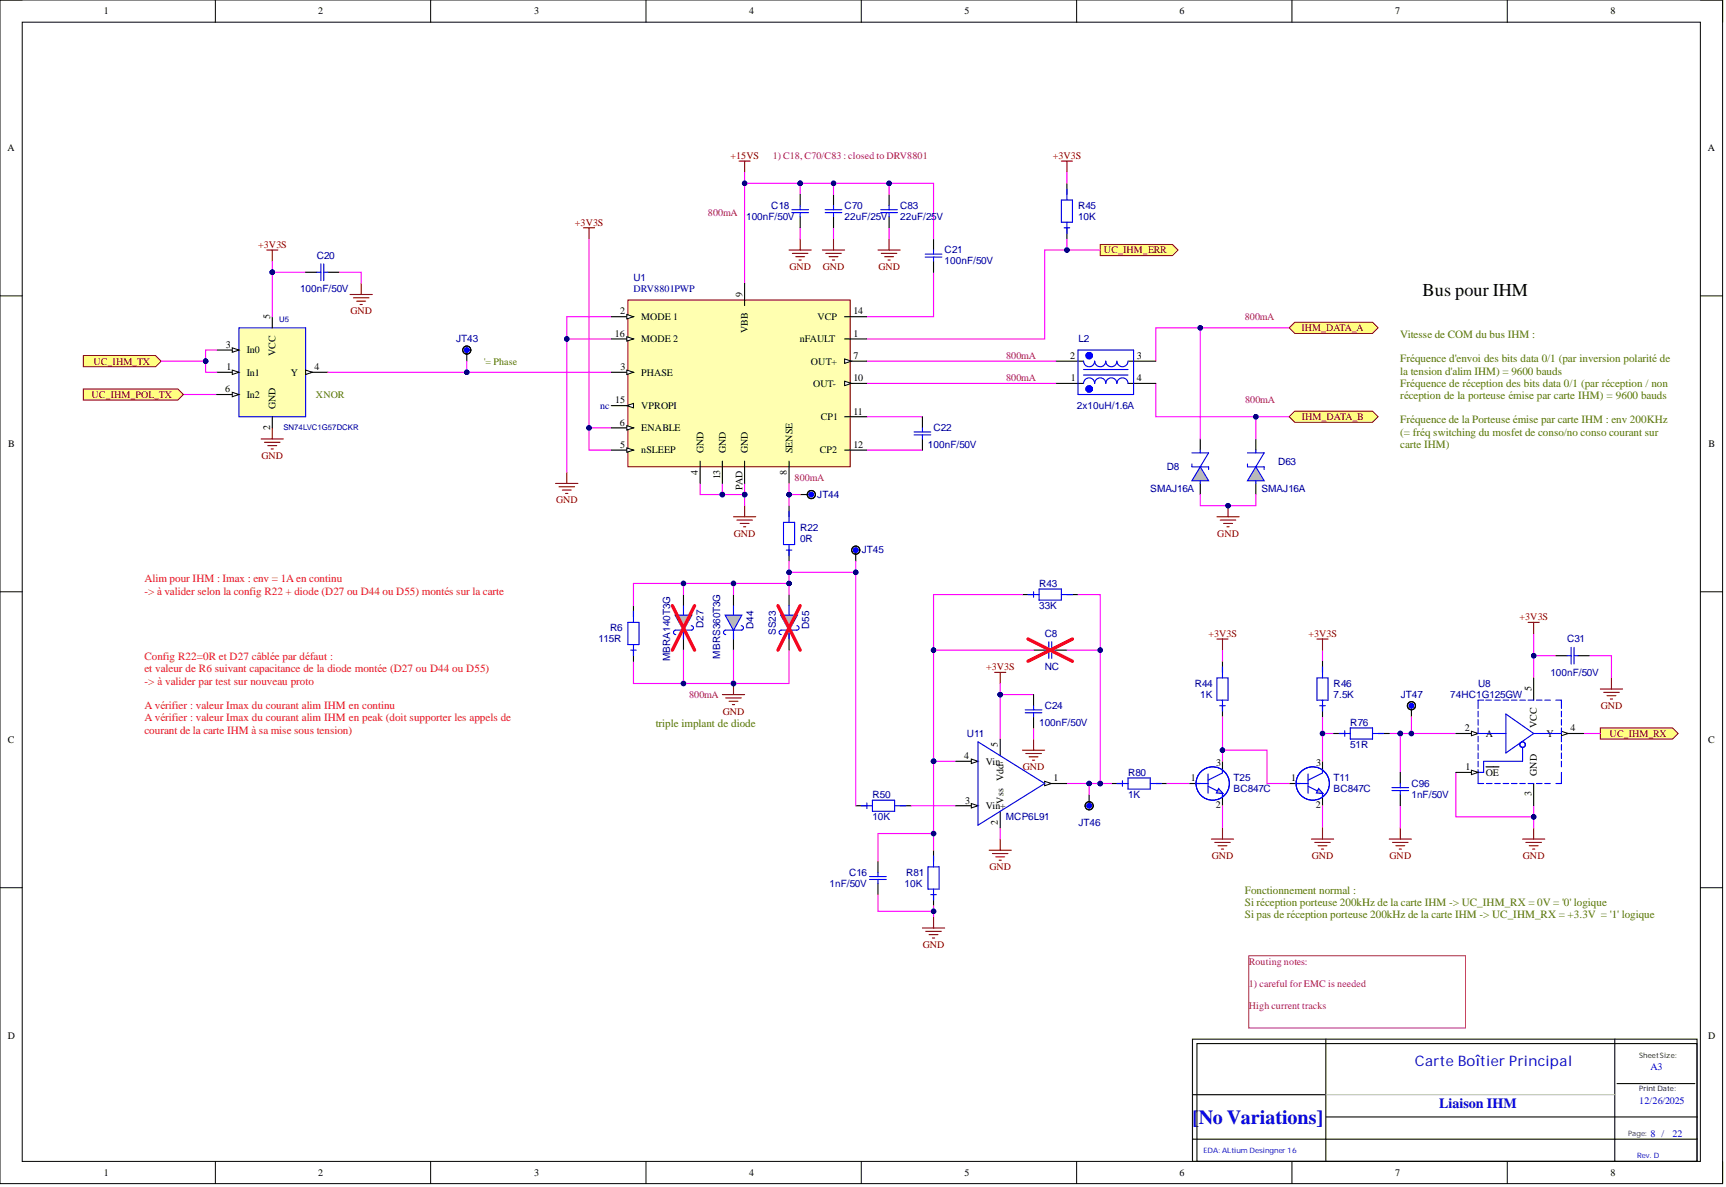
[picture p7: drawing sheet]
<svg xmlns="http://www.w3.org/2000/svg" width="393mm" height="271mm" viewBox="0 0 393 271" stroke-linecap="round" stroke-linejoin="round" font-family="sans-serif">
<defs><g id="words">
<text font-size="4.6" fill="#0000bf" x="271.8" y="256.1">[No Variations]</text>
<text font-size="4.1" x="324.2" y="67.5">Bus pour IHM</text>
<text font-size="3.3" fill="#0000bf" x="322.4" y="243">Carte Boîtier Principal</text>
<text font-size="3.2" fill="#0000bf" x="328" y="252.7">Liaison IHM</text>
<g font-size="2.5" fill="#567700">
<text x="319.1" y="77">Vitesse de COM du bus IHM :</text>
<text x="319.1" y="82.6">Fréquence d'envoi des bits data 0/1 (par inversion polarité de</text>
<text x="319.1" y="85.4">l</text>
<text x="319.1" y="88.2">Fréquence de réception des bits data 0/1 (par réception / non</text>
<text x="319.8" y="85.4">a tension d'alim IHM) = 9600 bauds</text>
<text x="319.1" y="90.9">réception de la porteuse émise par carte IHM) = 9600 bauds</text>
<text x="319.1" y="96.5">Fréquence de la Porteuse émise par carte IHM : env 200KHz</text>
<text x="319.1" y="99.3">(= fréq switching du mosfet de conso/no conso courant sur</text>
<text x="319.1" y="102.1">carte IHM)</text>
<text x="149.4" y="165.7">t</text>
<text x="150.1" y="165.7">riple implant de diode</text>
<text x="283.7" y="203.7">Fonctionnement normal :</text>
<text x="283.7" y="206.5">Si réception porteuse 200kHz de la carte IHM -&gt; UC_IHM_RX = 0V = '0' logique</text>
<text x="283.7" y="209.3">Si pas de réception porteuse 200kHz de la carte IHM -&gt; UC_IHM_RX = +3.3V = '1' logique</text>
</g>
<g font-size="2.5" fill="#ee0e22">
<text x="32.9" y="132.7">Alim pour IHM : Imax : env = 1A en continu</text>
<text x="32.9" y="135.5">-&gt; à valider selon la config R22 + diode (D27 ou D44 ou D55) montés sur la carte</text>
<text x="32.9" y="150.5">Config R22=0R et D27 câblée par défaut :</text>
<text x="32.9" y="153.3">et valeur de R6 suivant capacitance de la diode montée (D27 ou D44 ou D55)</text>
<text x="32.9" y="156.1">-&gt; à valider par test sur nouveau proto</text>
<text x="32.9" y="161.6">A vérifier : valeur Imax du courant alim IHM en continu</text>
<text x="32.9" y="164.4">A vérifier : valeur Imax du courant alim IHM en peak (doit supporter les appels de</text>
<text x="32.9" y="167.2">courant de la carte IHM à sa mise sous tension)</text>
</g>
<g font-size="2.3">
<text x="23.6" y="3.3">1</text>
<text x="72.5" y="3.3">2</text>
<text x="121.7" y="3.3">3</text>
<text x="170.7" y="3.3">4</text>
<text x="219.8" y="3.3">5</text>
<text x="268.8" y="3.3">6</text>
<text x="317.9" y="3.3">7</text>
<text x="367" y="3.3">8</text>
<text x="1.7" y="34.5">A</text>
<text x="389.2" y="34.5">A</text>
<text x="141.3" y="71.7">2</text>
<text x="169.2" y="67.6" transform="rotate(-90 169.2 67.6)">9</text>
<text x="194.5" y="71.7">14</text>
<text x="61.5" y="72.7" transform="rotate(-90 61.5 72.7)">5</text>
<text x="140.1" y="76.8">16</text>
<text x="146.1" y="73">MODE 1</text>
<text x="170.5" y="76" transform="rotate(-90 170.5 76)">VBB</text>
<text x="186.3" y="73">VCP</text>
<text x="194.5" y="76.8">1</text>
<text x="51.5" y="79.3">3</text>
<text x="56.2" y="80.6">In0</text>
<text x="62.8" y="81.1" transform="rotate(-90 62.8 81.1)">VCC</text>
<text x="146.1" y="78">MODE 2</text>
<text x="182.3" y="78">nFAULT</text>
<text x="184.8" y="83.1">OUT+</text>
<text x="194.5" y="81.8">7</text>
<text x="243.9" y="81.8">2</text>
<text x="259.1" y="81.8">3</text>
<text x="51.3" y="89.4">6</text>
<text x="51.6" y="84.4">1</text>
<text x="56.2" y="85.6">In1</text>
<text x="66.3" y="85.6">Y</text>
<text x="71.7" y="84.4">4</text>
<text x="141.4" y="84.4">3</text>
<text x="146.1" y="85.6">PHASE</text>
<text x="185.3" y="88.2">OUT-</text>
<text x="194.5" y="86.9">10</text>
<text x="244.1" y="86.9">1</text>
<text x="259.1" y="86.9">4</text>
<text x="56.2" y="90.7">In2</text>
<text x="62.8" y="93.2" transform="rotate(-90 62.8 93.2)">GND</text>
<text x="140.2" y="92">15</text>
<text x="146.1" y="93.2">VPROPI</text>
<text x="187.1" y="95.8">CP1</text>
<text x="194.5" y="94.5">11</text>
<text x="1.9" y="101.9">B</text>
<text x="61.5" y="98" transform="rotate(-90 61.5 98)">2</text>
<text x="141.2" y="97">6</text>
<text x="146.1" y="98.3">ENABLE</text>
<text x="389.4" y="101.9">B</text>
<text x="141.3" y="102.1">5</text>
<text x="146.1" y="103.4">nSLEEP</text>
<text x="160.3" y="103.4" transform="rotate(-90 160.3 103.4)">GND</text>
<text x="165.4" y="103.4" transform="rotate(-90 165.4 103.4)">GND</text>
<text x="170.5" y="103.4" transform="rotate(-90 170.5 103.4)">GND</text>
<text x="180.6" y="103.4" transform="rotate(-90 180.6 103.4)">SENSE</text>
<text x="186.8" y="103.4">CP2</text>
<text x="194.5" y="102.1">12</text>
<text x="159.1" y="108.3" transform="rotate(-90 159.1 108.3)">4</text>
<text x="164.1" y="109.3" transform="rotate(-90 164.1 109.3)">13</text>
<text x="169.2" y="111.6" transform="rotate(-90 169.2 111.6)">PAD</text>
<text x="179.3" y="108.2" transform="rotate(-90 179.3 108.2)">8</text>
<text x="349" y="157.6" transform="rotate(-90 349 157.6)">5</text>
<text x="333.8" y="166.7">2</text>
<text x="338.6" y="168">A</text>
<text x="350.3" y="166" transform="rotate(-90 350.3 166)">VCC</text>
<text x="352.5" y="168">Y</text>
<text x="357.9" y="166.7">4</text>
<text x="1.8" y="169.4">C</text>
<text x="219.8" y="173">4</text>
<text x="227.4" y="170.2" transform="rotate(-90 227.4 170.2)">5</text>
<text x="389.3" y="169.4">C</text>
<text x="224.7" y="174.3">Vin-</text>
<text x="228.7" y="178" transform="rotate(-90 228.7 178)">Vdd</text>
<text x="240.1" y="178.1">1</text>
<text x="271.4" y="178.1">1</text>
<text x="277.2" y="174.7">3</text>
<text x="294.2" y="178.1">1</text>
<text x="300" y="174.7">3</text>
<text x="334" y="175.6">1</text>
<text x="338.6" y="176.8">OE</text>
<text x="350.3" y="176.8" transform="rotate(-90 350.3 176.8)">GND</text>
<text x="219.9" y="183.2">3</text>
<text x="224.7" y="184.4">Vin+</text>
<text x="228.7" y="183.2" transform="rotate(-90 228.7 183.2)">Vss</text>
<text x="277.1" y="184.1">2</text>
<text x="299.9" y="184.1">2</text>
<text x="349" y="181.6" transform="rotate(-90 349 181.6)">3</text>
<text x="227.4" y="188" transform="rotate(-90 227.4 188)">2</text>
<text x="1.8" y="236.9">D</text>
<text x="389.3" y="236.9">D</text>
<text x="23.6" y="268">1</text>
<text x="72.5" y="268">2</text>
<text x="121.7" y="268">3</text>
<text x="170.7" y="268">4</text>
<text x="219.8" y="268">5</text>
<text x="268.8" y="268">6</text>
<text x="317.9" y="268">7</text>
<text x="367" y="268">8</text>
</g>
<g font-size="2.3" fill="#800000">
<text x="166.5" y="36.2">+15VS</text>
<text x="239.9" y="36.2">+3V3S</text>
<text x="131" y="51.4">+3V3S</text>
<text x="58.8" y="56.5">+3V3S</text>
<text x="251.6" y="57.8">UC_IHM_ERR</text>
<text x="179.9" y="61.6">GND</text>
<text x="187.5" y="61.6">GND</text>
<text x="200.2" y="61.6">GND</text>
<text x="79.9" y="71.7">GND</text>
<text x="296.6" y="75.5">IHM_DATA_A</text>
<text x="21.3" y="83.1">UC_IHM_TX</text>
<text x="20.9" y="90.7">UC_IHM_POL_TX</text>
<text x="296.7" y="95.8">IHM_DATA_B</text>
<text x="59.6" y="104.6">GND</text>
<text x="126.7" y="114.8">GND</text>
<text x="167.2" y="122.4">GND</text>
<text x="277.4" y="122.4">GND</text>
<text x="346.3" y="141.4">+3V3S</text>
<text x="275.4" y="145.2">+3V3S</text>
<text x="298.2" y="145.2">+3V3S</text>
<text x="224.7" y="152.8">+3V3S</text>
<text x="364.8" y="161.6">GND</text>
<text x="164.7" y="162.9">GND</text>
<text x="366.8" y="168">UC_IHM_RX</text>
<text x="233.1" y="175.6">GND</text>
<text x="276.2" y="195.8">GND</text>
<text x="298.9" y="195.8">GND</text>
<text x="316.7" y="195.8">GND</text>
<text x="347.1" y="195.8">GND</text>
<text x="225.5" y="198.4">GND</text>
<text x="210.3" y="216.1">GND</text>
</g>
<g font-size="2.3" fill="#a1006a">
<text x="176.1" y="36.2">1) C18, C70/C83 : closed to DRV8801</text>
<text x="161.3" y="49.1">800mA</text>
<text x="283.7" y="73">800mA</text>
<text x="229.3" y="81.8">800mA</text>
<text x="229.3" y="86.9">800mA</text>
<text x="283.7" y="92">800mA</text>
<text x="181.1" y="109.7">800mA</text>
<text x="157" y="159.1">800mA</text>
<text x="284.6" y="219.9">Routing notes:</text>
<text x="284.6" y="225">1) careful for EMC is needed</text>
<text x="284.6" y="230">High current tracks</text>
</g>
<g font-size="2.3" fill="#000080">
<text x="175.8" y="47.6">C18</text>
<text x="192.5" y="47.6">C70</text>
<text x="205.2" y="47.6">C83</text>
<text x="245.7" y="47.6">R45</text>
<text x="170" y="50.2">100nF/50V</text>
<text x="192.5" y="50.2">22uF/25V</text>
<text x="205.2" y="50.2">22uF/25V</text>
<text x="245.7" y="50.2">10K</text>
<text x="72.2" y="59">C20</text>
<text x="215.3" y="57.8">C21</text>
<text x="144.4" y="64.1">U1</text>
<text x="215.3" y="60.3">100nF/50V</text>
<text x="68.4" y="66.6">100nF/50V</text>
<text x="144.4" y="66.6">DRV8801PWP</text>
<text x="103.9" y="78">JT43</text>
<text x="245.8" y="78">L2</text>
<text x="136.8" y="93.2">nc</text>
<text x="245.4" y="93.2">2x10uH/1.6A</text>
<text x="212.7" y="98.3">C22</text>
<text x="211.5" y="102.1">100nF/50V</text>
<text x="265.9" y="107.2">D8</text>
<text x="291.3" y="105.9">D63</text>
<text x="186.2" y="113.5">JT44</text>
<text x="262.1" y="112.2">SMAJ16A</text>
<text x="287.5" y="112.2">SMAJ16A</text>
<text x="182.4" y="123.6">0R</text>
<text x="182.4" y="121.1">R22</text>
<text x="196.4" y="126.2">JT45</text>
<text x="236.8" y="133.8">R43</text>
<text x="139" y="143.9">R6</text>
<text x="160.3" y="143.1" transform="rotate(-90 160.3 143.1)">D27</text>
<text x="171.7" y="143.4" transform="rotate(-90 171.7 143.4)">D44</text>
<text x="184.4" y="143.4" transform="rotate(-90 184.4 143.4)">D55</text>
<text x="236.8" y="138.8">33K</text>
<text x="136.4" y="146.4">115R</text>
<text x="176.8" y="144.7" transform="rotate(-90 176.8 144.7)">SS23</text>
<text x="238.1" y="145.2">C8</text>
<text x="357.1" y="146.4">C31</text>
<text x="152.7" y="150.7" transform="rotate(-90 152.7 150.7)">MBRA140T3G</text>
<text x="164.1" y="150.1" transform="rotate(-90 164.1 150.1)">MBRS360T3G</text>
<text x="238.1" y="152.8">NC</text>
<text x="353.3" y="154">100nF/50V</text>
<text x="238.1" y="161.6">C24</text>
<text x="272.3" y="156.6">R44</text>
<text x="273.5" y="159.1">1K</text>
<text x="303.9" y="159.1">7.5K</text>
<text x="303.9" y="156.6">R46</text>
<text x="319.2" y="159.1">JT47</text>
<text x="330.5" y="159.1">74HC1G125GW</text>
<text x="336.9" y="156.6">U8</text>
<text x="220.3" y="168">U11</text>
<text x="236.8" y="165.4">100nF/50V</text>
<text x="307.7" y="165.4">R76</text>
<text x="307.7" y="170.5">51R</text>
<text x="257.1" y="176.8">R80</text>
<text x="281.1" y="178.1">T25</text>
<text x="303.9" y="178.1">T11</text>
<text x="321.7" y="179.4">C96</text>
<text x="198.8" y="181.9">R50</text>
<text x="257.1" y="181.9">1K</text>
<text x="281.1" y="180.6">BC847C</text>
<text x="303.9" y="180.6">BC847C</text>
<text x="321.7" y="181.9">1nF/50V</text>
<text x="198.8" y="187">10K</text>
<text x="229.2" y="187">MCP6L91</text>
<text x="245.8" y="188.2">JT46</text>
<text x="189" y="202.2">1nF/50V</text>
<text x="193.5" y="199.6">C16</text>
<text x="206.2" y="202.2">10K</text>
<text x="206.5" y="199.6">R81</text>
</g>
<g font-size="2.3" fill="#567700">
<text x="110.3" y="83.1">'= Phase</text>
<text x="72" y="90.7">XNOR</text>
</g>
<g font-size="2.3" fill="#00f">
<text x="376.1" y="244">A3</text>
<text x="373.6" y="251.6">12/26/2025</text>
<text x="376.1" y="259.2">8 /</text>
<text x="381.2" y="259.2">22</text>
</g>
<g font-size="1.8" fill="#000080">
<text x="63.7" y="73.5">U5</text>
<text x="64.6" y="98.1">SN74LVC1G57DCKR</text>
</g>
<text font-size="1.7" fill="#172721" x="373.6" y="241.2">SheetSize:</text>
<text font-size="1.7" fill="#001b31" x="373.6" y="248.8">Print Date:</text>
<g font-size="1.7" fill="#00f">
<text x="274.3" y="262.7">EDA: ALtium Desingner 16</text>
<text x="373.1" y="264">Rev. D</text>
</g>
<text font-size="1.7" fill="#323543" x="371" y="258.9">Page:</text>
</g></defs>
<g fill="none" stroke="#000" stroke-width=".23">
<path d="M0 0h392.6v269.8h-392.6zM0 0h5.1M49.1 0v5.1M98.1 0v5.1M147.2 0v5.1M196.3 0v5.1M245.4 0v5.1M294.4 0v5.1M343.5 0v5.1M387.5 0h5.1v5.1M5.1 5.1h382.4v259.6h-382.4zM0 67.4h5.1"/>
<path d="M387.5 67.4h5.1M0 134.9h5.1M387.5 134.9h5.1M0 202.4h5.1M387.5 202.4h5.1M49.1 264.7v5.1M98.1 264.7v5.1M147.2 264.7v5.1M196.3 264.7v5.1M245.4 264.7v5.1M294.4 264.7v5.1M343.5 264.7v5.1"/>
<path d="M392.6 264.7v5.1"/>
</g>
<path d="M167.2 117.8h5M167.9 118.6h3.6M168.7 119.3h2M169.7 115.3v2.5M169.4 120.1h.5M276.1 191.3h5M276.8 192h3.6M277.6 192.8h2M278.3 193.6h.6M278.6 188.7v2.6" fill="none" stroke="#800000" stroke-width=".25"/>
<path d="M364.7 165.9h16.5l1.2 1.3-1.2 1.3h-16.5z" fill-rule="evenodd" fill="#ffff80"/>
<path d="M364.7 165.9h16.5l1.2 1.3-1.2 1.3h-16.5z" fill="none" stroke="#800000" stroke-width=".23"/>
<path d="M19 81.1h16.5l1.2 1.2-1.2 1.3h-16.5z" fill-rule="evenodd" fill="#ffff80"/>
<path d="M19 81.1h16.5l1.2 1.2-1.2 1.3h-16.5z" fill="none" stroke="#800000" stroke-width=".23"/>
<path d="M77.2 62.1h5.1v2.5M41.8 89.9h7.6" fill="none" stroke="#f0f" stroke-width=".25"/>
<path d="M79.8 67.1h5M80.5 67.9h3.6M81.3 68.6h2M82.1 69.4h.5M82.3 64.6v2.5" fill="none" stroke="#800000" stroke-width=".25"/>
<path d="M293.8 178.6h2.5M301.4 173.5v2.6M301.4 181.1v2.6" fill="none" stroke="#000" stroke-width=".25"/>
<path d="M298.1 179.2l3.3 1.7v.7" fill="none" stroke="#00f" stroke-width=".25"/>
<path d="M300.5 179.7l1 1.2-1.5-.1z" fill="#c0c0c0"/>
<g fill="none" stroke="#00f" stroke-width=".25">
<path d="M295.4 178.6h2.7M298.1 176.4v4.4M300.5 179.7l1 1.2-1.5-.1zM301.4 175.6v.6l-3.3 1.6"/>
<circle cx="299.2" cy="178.6" r="3.8"/>
</g>
<path d="M301.4 148.2v2.5M301.4 163.4v10.1" fill="none" stroke="#f0f" stroke-width=".25"/>
<circle cx="301.4" cy="167.2" r=".51" fill="#000080"/>
<circle cx="301.4" cy="167.2" r=".51" fill="none" stroke="#000080" stroke-width=".23"/>
<path d="M349.5 144.4v10.1M360.9 167.2h3.8M301.4 183.7v5M319.1 183.7v5" fill="none" stroke="#f0f" stroke-width=".25"/>
<path d="M316.6 191.3h5.1M317.3 192h3.6M318.1 192.8h2M318.9 193.6h.5M319.1 188.7v2.6M347 191.3h5M347.7 192h3.6M348.5 192.8h2M349.3 193.6h.5M349.5 188.7v2.6" fill="none" stroke="#800000" stroke-width=".25"/>
<circle cx="349.5" cy="149.5" r=".51" fill="#000080"/>
<circle cx="349.5" cy="149.5" r=".51" fill="none" stroke="#000080" stroke-width=".23"/>
<path d="M349.5 183.7v5" fill="none" stroke="#f0f" stroke-width=".25"/>
<circle cx="349.5" cy="186.2" r=".51" fill="#000080"/>
<circle cx="349.5" cy="186.2" r=".51" fill="none" stroke="#000080" stroke-width=".23"/>
<path d="M364.7 157.1h5.1M365.5 157.8h3.5M366.2 158.6h2.1M367 159.4h.5M367.2 154.5v2.6" fill="none" stroke="#800000" stroke-width=".25"/>
<path d="M349.5 149.5h5.1" fill="none" stroke="#f0f" stroke-width=".25"/>
<circle cx="349.5" cy="149.5" r=".51" fill="#000080"/>
<circle cx="349.5" cy="149.5" r=".51" fill="none" stroke="#000080" stroke-width=".23"/>
<path d="M263.4 87.4v7.6h30.4M362.2 149.5h5v5" fill="none" stroke="#f0f" stroke-width=".25"/>
<circle cx="286.2" cy="95" r=".51" fill="#000080"/>
<circle cx="286.2" cy="95" r=".51" fill="none" stroke="#000080" stroke-width=".23"/>
<path d="M293.8 74.7h-30.4v7.6" fill="none" stroke="#f0f" stroke-width=".25"/>
<circle cx="273.5" cy="74.7" r=".51" fill="#000080"/>
<circle cx="273.5" cy="74.7" r=".51" fill="none" stroke="#000080" stroke-width=".23"/>
<path d="M19 88.7h21.5l1.3 1.2-1.3 1.3h-21.5z" fill-rule="evenodd" fill="#ffff80"/>
<path d="M19 88.7h21.5l1.3 1.2-1.3 1.3h-21.5z" fill="none" stroke="#800000" stroke-width=".23"/>
<path d="M295.1 73.5h17.7l1.3 1.2-1.3 1.3h-17.7l-1.3-1.3z" fill-rule="evenodd" fill="#ffff80"/>
<path d="M295.1 73.5h17.7l1.3 1.2-1.3 1.3h-17.7l-1.3-1.3z" fill="none" stroke="#800000" stroke-width=".23"/>
<path d="M295.1 93.7h17.7l1.3 1.3-1.3 1.3h-17.7l-1.3-1.3z" fill-rule="evenodd" fill="#ffff80"/>
<path d="M295.1 93.7h17.7l1.3 1.3-1.3 1.3h-17.7l-1.3-1.3z" fill="none" stroke="#800000" stroke-width=".23"/>
<path d="M168.4 36.7h2.6M169.7 36.7v2.6M300.1 145.7h2.6M301.4 145.7v2.5M348.2 141.9h2.6M349.5 141.9v2.5" fill="none" stroke="#800000" stroke-width=".25"/>
<path d="M240.6 82.3h6.3M240.6 87.4h6.3M257.1 82.3h6.3M257.1 87.4h6.3" fill="none" stroke="#000" stroke-width=".25"/>
<g fill="none" stroke="#00f" stroke-width="1.3">
<circle cx="248.2" cy="81.1" r=".2"/>
<circle cx="248.2" cy="88.7" r=".2"/>
<circle cx="248.2" cy="81.1" r=".21"/>
<circle cx="248.2" cy="88.7" r=".21"/>
</g>
<path d="M245.7 79.8h12.6v10.1h-12.6zM246.9 87.4a1.27 1.27 0 0 1 1.3-1.3 1.27 1.27 0 0 1 1.3 1.3 1.27 1.27 0 0 1 1.2-1.3 1.27 1.27 0 0 1 1.3 1.3 1.27 1.27 0 0 1 1.3-1.3 1.27 1.27 0 0 1 1.2 1.3 1.27 1.27 0 0 1 1.3-1.3 1.27 1.27 0 0 1 1.3 1.3M246.9 82.3a1.27 1.27 0 0 0 1.3 1.3 1.27 1.27 0 0 0 1.3-1.3 1.27 1.27 0 0 0 1.2 1.3 1.27 1.27 0 0 0 1.3-1.3 1.27 1.27 0 0 0 1.3 1.3 1.27 1.27 0 0 0 1.2-1.3 1.27 1.27 0 0 0 1.3 1.3 1.27 1.27 0 0 0 1.3-1.3M246.9 85.5h10.2M246.9 84.2h10.2" fill="none" stroke="#00f" stroke-width=".25"/>
<path d="M301.4 167.2h2.5" fill="none" stroke="#f0f" stroke-width=".25"/>
<circle cx="301.4" cy="167.2" r=".51" fill="#000080"/>
<circle cx="301.4" cy="167.2" r=".51" fill="none" stroke="#000080" stroke-width=".23"/>
<path d="M316.6 167.2h2.5" fill="none" stroke="#f0f" stroke-width=".25"/>
<circle cx="319.1" cy="167.2" r=".51" fill="#000080"/>
<circle cx="319.1" cy="167.2" r=".51" fill="none" stroke="#000080" stroke-width=".23"/>
<path d="M319.1 167.2v8.9" fill="none" stroke="#f0f" stroke-width=".25"/>
<circle cx="319.1" cy="167.2" r=".51" fill="#000080"/>
<circle cx="319.1" cy="167.2" r=".51" fill="none" stroke="#000080" stroke-width=".23"/>
<path d="M319.1 167.2h12.7" fill="none" stroke="#f0f" stroke-width=".25"/>
<circle cx="319.1" cy="167.2" r=".51" fill="#000080"/>
<circle cx="319.1" cy="167.2" r=".51" fill="none" stroke="#000080" stroke-width=".23"/>
<circle cx="321.7" cy="167.2" r=".51" fill="#000080"/>
<circle cx="321.7" cy="167.2" r=".51" fill="none" stroke="#000080" stroke-width=".23"/>
<path d="M164.6 158.3h5.1M165.4 159.1h3.5M166.1 159.9h2.1M167.2 155.8v2.5M166.9 160.6h.5" fill="none" stroke="#800000" stroke-width=".25"/>
<circle cx="167.2" cy="155.8" r=".51" fill="#000080"/>
<circle cx="167.2" cy="155.8" r=".51" fill="none" stroke="#000080" stroke-width=".23"/>
<path d="M179.8 57h5.1M180.6 57.8h3.5M181.3 58.5h2.1M182.1 59.3h.5M182.4 54.5v2.5M187.4 57h5.1M188.2 57.8h3.5M188.9 58.5h2.1M189.7 59.3h.5M190 54.5v2.5" fill="none" stroke="#800000" stroke-width=".25"/>
<path d="M182.4 41.8v2.5M190 51.9v2.6" fill="none" stroke="#f0f" stroke-width=".25"/>
<circle cx="182.4" cy="41.8" r=".51" fill="#000080"/>
<circle cx="182.4" cy="41.8" r=".51" fill="none" stroke="#000080" stroke-width=".23"/>
<path d="M182.4 51.9v2.6" fill="none" stroke="#f0f" stroke-width=".25"/>
<path d="M190 44.3v2.6M190 49.4v2.5" fill="none" stroke="#000" stroke-width=".25"/>
<path d="M188.1 48.5h3.8M188.1 47.8h3.8M190 46.9v.9M190 48.5v.9" fill="none" stroke="#00f" stroke-width=".25"/>
<path d="M319.1 74.7h63.3v35.5h-63.3z" fill-rule="evenodd" fill="#fff"/>
<path d="M319.1 74.7h63.3v35.5h-63.3z" fill="none" stroke="#fff" stroke-width=".23"/>
<path d="M54.5 74.7h15.1v20.3h-15.1z" fill-rule="evenodd" fill="#ffffb0"/>
<path d="M54.5 74.7h15.1v20.3h-15.1z" fill="none" stroke="#00f" stroke-width=".25"/>
<path d="M62.1 72.2v2.5M69.6 84.9h5.1" fill="none" stroke="#000" stroke-width=".25"/>
<path d="M69.6 84.4l1.6 .5-1.6 .5z" fill="#f8fcff"/>
<path d="M69.6 84.4l1.6 .5-1.6 .5z" fill="none" stroke="#000" stroke-width=".23"/>
<path d="M49.4 84.9h5.1" fill="none" stroke="#000" stroke-width=".25"/>
<path d="M52.9 84.4l1.6 .5-1.6 .5z" fill="#f8fcff"/>
<path d="M52.9 84.4l1.6 .5-1.6 .5z" fill="none" stroke="#000" stroke-width=".23"/>
<path d="M49.4 79.8h5.1M62.1 95v2.5" fill="none" stroke="#000" stroke-width=".25"/>
<path d="M52.9 79.3l1.6 .5-1.6 .5z" fill="#f8fcff"/>
<path d="M52.9 79.3l1.6 .5-1.6 .5z" fill="none" stroke="#000" stroke-width=".23"/>
<path d="M49.4 89.9h5.1" fill="none" stroke="#000" stroke-width=".25"/>
<path d="M52.9 89.4l1.6 .5-1.6 .5z" fill="#f8fcff"/>
<path d="M52.9 89.4l1.6 .5-1.6 .5z" fill="none" stroke="#000" stroke-width=".23"/>
<path d="M46.9 82.3v2.6h2.5" fill="none" stroke="#f0f" stroke-width=".25"/>
<circle cx="46.9" cy="82.3" r=".51" fill="#000080"/>
<circle cx="46.9" cy="82.3" r=".51" fill="none" stroke="#000080" stroke-width=".23"/>
<path d="M49.4 79.8h-2.5v2.5" fill="none" stroke="#f0f" stroke-width=".25"/>
<circle cx="46.9" cy="82.3" r=".51" fill="#000080"/>
<circle cx="46.9" cy="82.3" r=".51" fill="none" stroke="#000080" stroke-width=".23"/>
<path d="M36.7 82.3h10.2" fill="none" stroke="#f0f" stroke-width=".25"/>
<circle cx="46.9" cy="82.3" r=".51" fill="#000080"/>
<circle cx="46.9" cy="82.3" r=".51" fill="none" stroke="#000080" stroke-width=".23"/>
<path d="M60.8 57h2.5M62.1 57v2.5M62.1 97.5v2.6M59.5 100.1h5.1M60.3 100.8h3.5M61 101.6h2.1M61.8 102.3h.5" fill="none" stroke="#800000" stroke-width=".25"/>
<path d="M159.6 110.2v2.5h5" fill="none" stroke="#f0f" stroke-width=".25"/>
<circle cx="164.6" cy="112.7" r=".51" fill="#000080"/>
<circle cx="164.6" cy="112.7" r=".51" fill="none" stroke="#000080" stroke-width=".23"/>
<path d="M164.6 110.2v2.5" fill="none" stroke="#f0f" stroke-width=".25"/>
<circle cx="164.6" cy="112.7" r=".51" fill="#000080"/>
<circle cx="164.6" cy="112.7" r=".51" fill="none" stroke="#000080" stroke-width=".23"/>
<path d="M164.6 112.7h5.1" fill="none" stroke="#f0f" stroke-width=".25"/>
<circle cx="164.6" cy="112.7" r=".51" fill="#000080"/>
<circle cx="164.6" cy="112.7" r=".51" fill="none" stroke="#000080" stroke-width=".23"/>
<circle cx="169.7" cy="112.7" r=".51" fill="#000080"/>
<circle cx="169.7" cy="112.7" r=".51" fill="none" stroke="#000080" stroke-width=".23"/>
<path d="M169.7 112.7v2.6" fill="none" stroke="#f0f" stroke-width=".25"/>
<circle cx="169.7" cy="112.7" r=".51" fill="#000080"/>
<circle cx="169.7" cy="112.7" r=".51" fill="none" stroke="#000080" stroke-width=".23"/>
<path d="M169.7 110.2v2.5" fill="none" stroke="#f0f" stroke-width=".25"/>
<circle cx="169.7" cy="112.7" r=".51" fill="#000080"/>
<circle cx="169.7" cy="112.7" r=".51" fill="none" stroke="#000080" stroke-width=".23"/>
<path d="M62.1 59.5v2.6" fill="none" stroke="#f0f" stroke-width=".25"/>
<circle cx="62.1" cy="62.1" r=".51" fill="#000080"/>
<circle cx="62.1" cy="62.1" r=".51" fill="none" stroke="#000080" stroke-width=".23"/>
<path d="M169.7 39.3v25.3" fill="none" stroke="#f0f" stroke-width=".25"/>
<circle cx="169.7" cy="41.8" r=".51" fill="#000080"/>
<circle cx="169.7" cy="41.8" r=".51" fill="none" stroke="#000080" stroke-width=".23"/>
<path d="M62.1 62.1h7.5" fill="none" stroke="#f0f" stroke-width=".25"/>
<circle cx="62.1" cy="62.1" r=".51" fill="#000080"/>
<circle cx="62.1" cy="62.1" r=".51" fill="none" stroke="#000080" stroke-width=".23"/>
<path d="M62.1 62.1v10.1" fill="none" stroke="#f0f" stroke-width=".25"/>
<circle cx="62.1" cy="62.1" r=".51" fill="#000080"/>
<circle cx="62.1" cy="62.1" r=".51" fill="none" stroke="#000080" stroke-width=".23"/>
<path d="M169.7 41.8h12.7" fill="none" stroke="#f0f" stroke-width=".25"/>
<circle cx="182.4" cy="41.8" r=".51" fill="#000080"/>
<circle cx="182.4" cy="41.8" r=".51" fill="none" stroke="#000080" stroke-width=".23"/>
<circle cx="169.7" cy="41.8" r=".51" fill="#000080"/>
<circle cx="169.7" cy="41.8" r=".51" fill="none" stroke="#000080" stroke-width=".23"/>
<path d="M190 41.8v2.5M212.7 62.1v10.1h-15.1" fill="none" stroke="#f0f" stroke-width=".25"/>
<circle cx="190" cy="41.8" r=".51" fill="#000080"/>
<circle cx="190" cy="41.8" r=".51" fill="none" stroke="#000080" stroke-width=".23"/>
<path d="M243.1 39.3v2.5M139.3 72.2h-10.1v35.5M197.6 95h12.6M197.6 102.6h12.6" fill="none" stroke="#f0f" stroke-width=".25"/>
<path d="M243.1 41.8v2.5M243.1 51.9v2.6" fill="none" stroke="#000" stroke-width=".25"/>
<path d="M241.9 45.6h2.5v5.1h-2.5zM242.5 51.9h1.3M243.1 43.1v2.5M243.1 50.7v2.5" fill="none" stroke="#00f" stroke-width=".25"/>
<path d="M241.9 36.7h2.5M243.1 36.7v2.6M133 51.9h2.5M134.2 51.9v2.6M126.6 110.2h5.1M127.4 111h3.5M128.2 111.7h2M128.9 112.5h.5M129.2 107.7v2.5" fill="none" stroke="#800000" stroke-width=".25"/>
<circle cx="129.2" cy="77.3" r=".51" fill="#000080"/>
<circle cx="129.2" cy="77.3" r=".51" fill="none" stroke="#000080" stroke-width=".23"/>
<path d="M129.2 77.3h10.1" fill="none" stroke="#f0f" stroke-width=".25"/>
<circle cx="129.2" cy="77.3" r=".51" fill="#000080"/>
<circle cx="129.2" cy="77.3" r=".51" fill="none" stroke="#000080" stroke-width=".23"/>
<path d="M134.2 54.5v48.1h5.1" fill="none" stroke="#f0f" stroke-width=".25"/>
<circle cx="134.2" cy="97.5" r=".51" fill="#000080"/>
<circle cx="134.2" cy="97.5" r=".51" fill="none" stroke="#000080" stroke-width=".23"/>
<path d="M134.2 97.5h5.1" fill="none" stroke="#f0f" stroke-width=".25"/>
<circle cx="134.2" cy="97.5" r=".51" fill="#000080"/>
<circle cx="134.2" cy="97.5" r=".51" fill="none" stroke="#000080" stroke-width=".23"/>
<path d="M74.7 84.9h64.6M197.6 82.3h43M197.6 87.4h43" fill="none" stroke="#f0f" stroke-width=".25"/>
<circle cx="106.4" cy="84.9" r=".51" fill="#000080"/>
<circle cx="106.4" cy="84.9" r=".51" fill="none" stroke="#000080" stroke-width=".23"/>
<path d="M157.5 142.6a.51 .51 0 0 1 .5 .5 .51 .51 0 0 1-.5 .5" fill="none" stroke="#00f" stroke-width=".25"/>
<path d="M155.8 135.5v2.6M155.8 144.4v3.8" fill="none" stroke="#000" stroke-width=".25"/>
<path d="M153.9 140.2h3.8l-1.9 3.5z" fill="#c0c0c0"/>
<g fill="none" stroke="#00f" stroke-width=".25">
<path d="M155.8 138.1v2M234.3 135.5h2.5M235.5 134.9v1.3M236.8 134.3h5.1v2.5h-5.1zM241.9 135.5h2.5M153.9 140.2h3.8l-1.9 3.5zM155.8 143.6v2.1M157.5 143.6h-3.5a.51 .51 0 0 0-.5 .5 .51 .51 0 0 0 .5 .6M196.3 183.7h2.5M197.6 183v1.3M198.8 182.4h5.1v2.5h-5.1zM203.9 183.7h2.5"/>
<path d="M211.5 197.6h2.5v5.1h-2.5zM212.7 195.1v2.5M212.1 203.9h1.3M212.7 202.7v2.5"/>
</g>
<path d="M233 135.5h2.5M243.1 135.5h2.6M195 183.7h2.6M205.2 183.7h2.5M212.7 193.8v2.5M212.7 203.9v2.6" fill="none" stroke="#000" stroke-width=".25"/>
<path d="M212.7 173.5h5.1" fill="none" stroke="#f0f" stroke-width=".25"/>
<circle cx="212.7" cy="173.5" r=".51" fill="#000080"/>
<circle cx="212.7" cy="173.5" r=".51" fill="none" stroke="#000080" stroke-width=".23"/>
<path d="M233 135.5h-20.3v38" fill="none" stroke="#f0f" stroke-width=".25"/>
<circle cx="212.7" cy="173.5" r=".51" fill="#000080"/>
<circle cx="212.7" cy="173.5" r=".51" fill="none" stroke="#000080" stroke-width=".23"/>
<circle cx="212.7" cy="148.2" r=".51" fill="#000080"/>
<circle cx="212.7" cy="148.2" r=".51" fill="none" stroke="#000080" stroke-width=".23"/>
<path d="M212.7 173.5v20.3" fill="none" stroke="#f0f" stroke-width=".25"/>
<circle cx="212.7" cy="173.5" r=".51" fill="#000080"/>
<circle cx="212.7" cy="173.5" r=".51" fill="none" stroke="#000080" stroke-width=".23"/>
<circle cx="212.7" cy="190" r=".51" fill="#000080"/>
<circle cx="212.7" cy="190" r=".51" fill="none" stroke="#000080" stroke-width=".23"/>
<path d="M210.2 211.5h5.1M211 212.3h3.5M211.7 213.1h2.1M212.5 213.8h.5M212.7 209v2.5" fill="none" stroke="#800000" stroke-width=".25"/>
<path d="M179.8 148.2v7.6h-35.4v-5.1M207.7 183.7h10.1" fill="none" stroke="#f0f" stroke-width=".25"/>
<circle cx="155.8" cy="155.8" r=".51" fill="#000080"/>
<circle cx="155.8" cy="155.8" r=".51" fill="none" stroke="#000080" stroke-width=".23"/>
<circle cx="167.2" cy="155.8" r=".51" fill="#000080"/>
<circle cx="167.2" cy="155.8" r=".51" fill="none" stroke="#000080" stroke-width=".23"/>
<path d="M226.7 153.3h2.5M227.9 153.3v2.5M233 171h5.1M233.8 171.8h3.5M234.5 172.5h2.1M235.3 173.3h.5M235.5 168.5v2.5M225.4 193.8h5.1M226.2 194.6h3.5M226.9 195.3h2.1M227.7 196.1h.5M227.9 191.3v2.5" fill="none" stroke="#800000" stroke-width=".25"/>
<path d="M227.9 158.3v10.2M235.5 165.9v2.6" fill="none" stroke="#f0f" stroke-width=".25"/>
<circle cx="227.9" cy="158.3" r=".51" fill="#000080"/>
<circle cx="227.9" cy="158.3" r=".51" fill="none" stroke="#000080" stroke-width=".23"/>
<path d="M227.9 155.8v2.5M227.9 188.7v2.6" fill="none" stroke="#f0f" stroke-width=".25"/>
<circle cx="227.9" cy="158.3" r=".51" fill="#000080"/>
<circle cx="227.9" cy="158.3" r=".51" fill="none" stroke="#000080" stroke-width=".23"/>
<path d="M227.9 158.3h7.6" fill="none" stroke="#f0f" stroke-width=".25"/>
<circle cx="227.9" cy="158.3" r=".51" fill="#000080"/>
<circle cx="227.9" cy="158.3" r=".51" fill="none" stroke="#000080" stroke-width=".23"/>
<path d="M278.6 150.7v2.6M301.4 150.7v2.6M271 178.6h2.5M278.6 160.9v2.5M278.6 173.5v2.6M301.4 160.9v2.5M278.6 181.1v2.6" fill="none" stroke="#000" stroke-width=".25"/>
<path d="M277.3 154.5h2.6v5.1h-2.6zM278.6 152v2.5M278.6 159.6v2.5M300.1 154.5h2.6v5.1h-2.6zM301.4 152v2.5M301.4 159.6v2.5M275.3 179.2l3.3 1.7v.7M278 160.9h1.2M300.8 160.9h1.2" fill="none" stroke="#00f" stroke-width=".25"/>
<path d="M277.7 179.7l1 1.2-1.5-.1z" fill="#c0c0c0"/>
<g fill="none" stroke="#00f" stroke-width=".25">
<path d="M272.6 178.6h2.7M275.3 176.4v4.4M277.7 179.7l1 1.2-1.5-.1zM278.6 175.6v.6l-3.3 1.6"/>
<circle cx="276.4" cy="178.6" r="3.8"/>
</g>
<path d="M277.3 145.7h2.6M278.6 145.7v2.5" fill="none" stroke="#800000" stroke-width=".25"/>
<path d="M278.6 148.2v2.5M278.6 163.4v10.1" fill="none" stroke="#f0f" stroke-width=".25"/>
<circle cx="278.6" cy="171" r=".51" fill="#000080"/>
<circle cx="278.6" cy="171" r=".51" fill="none" stroke="#000080" stroke-width=".23"/>
<path d="M278.6 171h10.1v7.6h5.1" fill="none" stroke="#f0f" stroke-width=".25"/>
<circle cx="278.6" cy="171" r=".51" fill="#000080"/>
<circle cx="278.6" cy="171" r=".51" fill="none" stroke="#000080" stroke-width=".23"/>
<path d="M250.7 178.6h2.6M278.6 183.7v5" fill="none" stroke="#f0f" stroke-width=".25"/>
<path d="M298.9 191.3h5M299.6 192h3.6M300.4 192.8h2M301.1 193.6h.5M301.4 188.7v2.6" fill="none" stroke="#800000" stroke-width=".25"/>
<path d="M253.3 178.6h2.5M263.4 178.6h2.5" fill="none" stroke="#000" stroke-width=".25"/>
<path d="M254.5 178.6h2.6M255.8 178v1.2M257.1 177.3h5v2.6h-5zM262.1 178.6h2.6" fill="none" stroke="#00f" stroke-width=".25"/>
<circle cx="250.7" cy="178.6" r=".51" fill="#000080"/>
<circle cx="250.7" cy="178.6" r=".51" fill="none" stroke="#000080" stroke-width=".23"/>
<path d="M243.1 178.6h7.6" fill="none" stroke="#f0f" stroke-width=".25"/>
<circle cx="248.2" cy="178.6" r=".51" fill="#000080"/>
<circle cx="248.2" cy="178.6" r=".51" fill="none" stroke="#000080" stroke-width=".23"/>
<circle cx="250.7" cy="178.6" r=".51" fill="#000080"/>
<circle cx="250.7" cy="178.6" r=".51" fill="none" stroke="#000080" stroke-width=".23"/>
<path d="M250.7 55.7h16.5l1.3 1.3-1.3 1.3h-16.5z" fill-rule="evenodd" fill="#ffff80"/>
<path d="M250.7 55.7h16.5l1.3 1.3-1.3 1.3h-16.5z" fill="none" stroke="#800000" stroke-width=".23"/>
<path d="M250.7 57h-12.6v20.3h-40.5" fill="none" stroke="#f0f" stroke-width=".25"/>
<circle cx="243.1" cy="57" r=".51" fill="#000080"/>
<circle cx="243.1" cy="57" r=".51" fill="none" stroke="#000080" stroke-width=".23"/>
<path d="M217.8 183.7h5.1" fill="none" stroke="#000" stroke-width=".25"/>
<path d="M221.4 183.2l1.5 .5-1.5 .5z" fill="#f8fcff"/>
<path d="M221.4 183.2l1.5 .5-1.5 .5z" fill="none" stroke="#000" stroke-width=".23"/>
<path d="M238.1 178.6h5" fill="none" stroke="#000" stroke-width=".25"/>
<path d="M238.1 178.1l1.5 .5-1.5 .5z" fill="#f8fcff"/>
<path d="M238.1 178.1l1.5 .5-1.5 .5z" fill="none" stroke="#000" stroke-width=".23"/>
<path d="M217.8 173.5h5.1" fill="none" stroke="#000" stroke-width=".25"/>
<path d="M221.4 173l1.5 .5-1.5 .5z" fill="#f8fcff"/>
<path d="M221.4 173l1.5 .5-1.5 .5z" fill="none" stroke="#000" stroke-width=".23"/>
<path d="M179.8 115.3v2.5M273.5 100.1v2.5M273.5 110.2v2.5M179.8 125.4v2.5M227.9 168.5v3.8M227.9 184.9v3.8" fill="none" stroke="#000" stroke-width=".25"/>
<path d="M178.6 119.1h2.5v5h-2.5zM179.8 116.5v2.6M271.6 105.8v.6h3.8v.6M179.2 125.4h1.3M179.8 124.1v2.6M222.9 169.1l15.2 9.5-15.2 9.5z" fill="none" stroke="#00f" stroke-width=".25"/>
<path d="M273.5 106.4l1.9 3.2h-3.8z" fill="#c0c0c0"/>
<path d="M271.6 103.2h3.8l-1.9 3.2M273.5 106.4l1.9 3.2h-3.8zM273.5 102.6v.6M273.5 109.6v.6M284.3 105.8v.6h3.8v.6" fill="none" stroke="#00f" stroke-width=".25"/>
<path d="M286.2 100.1v2.5M286.2 110.2v2.5" fill="none" stroke="#000" stroke-width=".25"/>
<path d="M286.2 106.4l1.9 3.2h-3.8z" fill="#c0c0c0"/>
<path d="M284.3 103.2h3.8l-1.9 3.2M286.2 106.4l1.9 3.2h-3.8zM286.2 102.6v.6M286.2 109.6v.6" fill="none" stroke="#00f" stroke-width=".25"/>
<path d="M273.5 74.7v25.4" fill="none" stroke="#f0f" stroke-width=".25"/>
<circle cx="273.5" cy="74.7" r=".51" fill="#000080"/>
<circle cx="273.5" cy="74.7" r=".51" fill="none" stroke="#000080" stroke-width=".23"/>
<path d="M286.2 95v5.1" fill="none" stroke="#f0f" stroke-width=".25"/>
<circle cx="286.2" cy="95" r=".51" fill="#000080"/>
<circle cx="286.2" cy="95" r=".51" fill="none" stroke="#000080" stroke-width=".23"/>
<path d="M273.5 112.7v2.6h12.7v-2.6" fill="none" stroke="#f0f" stroke-width=".25"/>
<circle cx="279.9" cy="115.3" r=".51" fill="#000080"/>
<circle cx="279.9" cy="115.3" r=".51" fill="none" stroke="#000080" stroke-width=".23"/>
<path d="M277.3 117.8h5.1M278.1 118.6h3.5M278.9 119.3h2M279.9 115.3v2.5M279.6 120.1h.5" fill="none" stroke="#800000" stroke-width=".25"/>
<circle cx="279.9" cy="115.3" r=".51" fill="#000080"/>
<circle cx="279.9" cy="115.3" r=".51" fill="none" stroke="#000080" stroke-width=".23"/>
<path d="M143.1 68.4h50.7v38h-50.7z" fill-rule="evenodd" fill="#ffffb0"/>
<path d="M143.1 68.4h50.7v38h-50.7z" fill="none" stroke="#800000" stroke-width=".23"/>
<path d="M139.3 77.3h5.1M192.5 77.3h5.1" fill="none" stroke="#000" stroke-width=".25"/>
<path d="M142.8 76.8l1.6 .5-1.6 .5z" fill="#f8fcff"/>
<path d="M142.8 76.8l1.6 .5-1.6 .5z" fill="none" stroke="#000" stroke-width=".23"/>
<path d="M139.3 72.2h5.1" fill="none" stroke="#000" stroke-width=".25"/>
<path d="M142.8 71.7l1.6 .5-1.6 .5z" fill="#f8fcff"/>
<path d="M142.8 71.7l1.6 .5-1.6 .5z" fill="none" stroke="#000" stroke-width=".23"/>
<path d="M169.7 64.6v5.1M192.5 72.2h5.1M139.3 92.5h5.1M159.6 105.1v5.1" fill="none" stroke="#000" stroke-width=".25"/>
<path d="M142.8 92.5l1.6-.5v1z" fill="#f8fcff"/>
<path d="M142.8 92.5l1.6-.5v1z" fill="none" stroke="#000" stroke-width=".23"/>
<path d="M139.3 84.9h5.1" fill="none" stroke="#000" stroke-width=".25"/>
<path d="M142.8 84.4l1.6 .5-1.6 .5z" fill="#f8fcff"/>
<path d="M142.8 84.4l1.6 .5-1.6 .5z" fill="none" stroke="#000" stroke-width=".23"/>
<path d="M139.3 102.6h5.1" fill="none" stroke="#000" stroke-width=".25"/>
<path d="M142.8 102.1l1.6 .5-1.6 .5z" fill="#f8fcff"/>
<path d="M142.8 102.1l1.6 .5-1.6 .5z" fill="none" stroke="#000" stroke-width=".23"/>
<path d="M139.3 97.5h5.1" fill="none" stroke="#000" stroke-width=".25"/>
<path d="M142.8 97l1.6 .5-1.6 .5z" fill="#f8fcff"/>
<path d="M142.8 97l1.6 .5-1.6 .5z" fill="none" stroke="#000" stroke-width=".23"/>
<path d="M192.5 82.3h5.1" fill="none" stroke="#000" stroke-width=".25"/>
<path d="M192.5 81.8l1.5 .5-1.5 .5z" fill="#f8fcff"/>
<path d="M192.5 81.8l1.5 .5-1.5 .5z" fill="none" stroke="#000" stroke-width=".23"/>
<path d="M192.5 95h5.1M192.5 87.4h5.1M164.6 105.1v5.1M179.8 105.1v5.1M192.5 102.6h5.1" fill="none" stroke="#000" stroke-width=".25"/>
<path d="M192.5 86.9l1.5 .5-1.5 .5z" fill="#f8fcff"/>
<path d="M192.5 86.9l1.5 .5-1.5 .5z" fill="none" stroke="#000" stroke-width=".23"/>
<g fill="none" stroke="#000" stroke-width=".25">
<path d="M182.4 44.3v2.6M182.4 49.4v2.5M212.7 54.5v2.5M212.7 59.5v2.6M69.6 62.1h2.6M74.7 62.1h2.5M210.2 95v2.5M169.7 105.1v5.1M210.2 100.1v2.5M235.5 158.3v2.6M354.6 149.5h2.5M359.6 149.5h2.6"/>
<path d="M235.5 163.4v2.5"/>
</g>
<g fill="none" stroke="#00f" stroke-width=".25">
<path d="M180.5 47.8h3.8M180.5 48.5h3.8M182.4 46.9v.9M182.4 48.4v1M210.8 57.9h3.8M210.8 58.6h3.8M212.7 57v.9M212.7 58.6v.9M72.2 62.1h.9M73.1 60.2v3.8M73.8 62.1h.9M73.8 60.2v3.8"/>
<path d="M208.3 98.5h3.8M208.3 99.1h3.8M210.2 97.5v1M210.2 99.1v1M357.1 149.5h1M358.1 147.6v3.8M358.7 149.5h.9M358.7 147.6v3.8M233.6 161.8h3.8M233.6 162.5h3.8M235.5 160.9v.9M235.5 162.4v1"/>
</g>
<path d="M212.7 206.5v2.5" fill="none" stroke="#f0f" stroke-width=".25"/>
<circle cx="212.7" cy="207.7" r=".51" fill="#000080"/>
<circle cx="212.7" cy="207.7" r=".51" fill="none" stroke="#000080" stroke-width=".23"/>
<path d="M245.7 135.5h5v43.1M265.9 178.6h5.1" fill="none" stroke="#f0f" stroke-width=".25"/>
<path d="M235.5 148.2h2.6M240.6 148.2h2.5M303.9 167.2h2.6M314.1 167.2h2.5M319.1 176.1v2.5M319.1 181.1v2.6" fill="none" stroke="#000" stroke-width=".25"/>
<path d="M238.1 148.2h.9M239 146.3v3.8M239.7 146.3v3.8M239.7 148.2h.9M305.2 167.2h2.5M306.5 166.6v1.2M307.7 165.9h5.1v2.6h-5.1zM312.8 167.2h2.5M317.2 179.5h3.8M319.1 178.6v1M317.2 180.2h3.8M319.1 180.2v.9" fill="none" stroke="#00f" stroke-width=".25"/>
<circle cx="250.7" cy="148.2" r=".51" fill="#000080"/>
<circle cx="250.7" cy="148.2" r=".51" fill="none" stroke="#000080" stroke-width=".23"/>
<circle cx="250.7" cy="178.6" r=".51" fill="#000080"/>
<circle cx="250.7" cy="178.6" r=".51" fill="none" stroke="#000080" stroke-width=".23"/>
<path d="M243.1 148.2h7.6" fill="none" stroke="#f0f" stroke-width=".25"/>
<circle cx="250.7" cy="148.2" r=".51" fill="#000080"/>
<circle cx="250.7" cy="148.2" r=".51" fill="none" stroke="#000080" stroke-width=".23"/>
<path d="M212.7 148.2h22.8" fill="none" stroke="#f0f" stroke-width=".25"/>
<circle cx="212.7" cy="148.2" r=".51" fill="#000080"/>
<circle cx="212.7" cy="148.2" r=".51" fill="none" stroke="#000080" stroke-width=".23"/>
<path d="M331.8 176.1v10.1h17.7" fill="none" stroke="#f0f" stroke-width=".25"/>
<circle cx="349.5" cy="186.2" r=".51" fill="#000080"/>
<circle cx="349.5" cy="186.2" r=".51" fill="none" stroke="#000080" stroke-width=".23"/>
<path d="M284.6 217.9h49.4v16.4h-49.4z" fill-rule="evenodd" fill="#fff"/>
<path d="M284.6 217.9h49.4v16.4h-49.4z" fill="none" stroke="#a1006a" stroke-width=".23"/>
<path d="M144.4 138.1v2.5M144.4 148.2v2.5" fill="none" stroke="#000" stroke-width=".25"/>
<path d="M144.4 139.3v2.6M143.1 141.9h2.5v5h-2.5zM143.7 148.2h1.3M144.4 146.9v2.6" fill="none" stroke="#00f" stroke-width=".25"/>
<path d="M243.1 54.5v2.5" fill="none" stroke="#f0f" stroke-width=".25"/>
<circle cx="243.1" cy="57" r=".51" fill="#000080"/>
<circle cx="243.1" cy="57" r=".51" fill="none" stroke="#000080" stroke-width=".23"/>
<g fill="none" stroke="#000" stroke-width=".25">
<path d="M106.4 79.8v2.5"/>
<circle cx="106.4" cy="79.8" r=".92"/>
</g>
<circle cx="106.4" cy="79.8" r=".25" fill="none" stroke="#00f" stroke-width=".76"/>
<path d="M106.4 82.3v2.6" fill="none" stroke="#f0f" stroke-width=".25"/>
<circle cx="106.4" cy="84.9" r=".51" fill="#000080"/>
<circle cx="106.4" cy="84.9" r=".51" fill="none" stroke="#000080" stroke-width=".23"/>
<g fill="none" stroke="#000" stroke-width=".25">
<path d="M182.4 112.7h2.5M195 125.4v2.5M321.7 160.9v2.5M248.2 181.1v2.6"/>
<circle cx="184.9" cy="112.7" r=".92"/>
<circle cx="195" cy="125.4" r=".92"/>
<circle cx="321.7" cy="160.9" r=".92"/>
<circle cx="248.2" cy="183.7" r=".92"/>
</g>
<g fill="none" stroke="#00f" stroke-width=".76">
<circle cx="184.9" cy="112.7" r=".25"/>
<circle cx="195" cy="125.4" r=".25"/>
<circle cx="321.7" cy="160.9" r=".25"/>
<circle cx="248.2" cy="183.7" r=".25"/>
</g>
<path d="M248.2 178.6v2.5" fill="none" stroke="#f0f" stroke-width=".25"/>
<circle cx="248.2" cy="178.6" r=".51" fill="#000080"/>
<circle cx="248.2" cy="178.6" r=".51" fill="none" stroke="#000080" stroke-width=".23"/>
<path d="M321.7 163.4v3.8" fill="none" stroke="#f0f" stroke-width=".25"/>
<circle cx="321.7" cy="167.2" r=".51" fill="#000080"/>
<circle cx="321.7" cy="167.2" r=".51" fill="none" stroke="#000080" stroke-width=".23"/>
<path d="M331.8 167.2h5.1" fill="none" stroke="#000" stroke-width=".25"/>
<path d="M335.3 166.7l1.6 .5-1.6 .5z" fill="#f8fcff"/>
<path d="M335.3 166.7l1.6 .5-1.6 .5z" fill="none" stroke="#000" stroke-width=".23"/>
<path d="M349.5 154.5v5.1M349.5 178.6v5.1M355.8 167.2h5.1" fill="none" stroke="#000" stroke-width=".25"/>
<path d="M355.8 166.7l1.6 .5-1.6 .5z" fill="#f8fcff"/>
<path d="M355.8 166.7l1.6 .5-1.6 .5z" fill="none" stroke="#000" stroke-width=".23"/>
<g fill="none" stroke="#00f" stroke-width=".25">
<path d="M338.1 159.6h-1.2v1.9M338.6 159.6h1.3M340.7 159.6h1.2M342.6 159.6h1.2M344.4 159.6h1.3M346.3 159.6h1.3M348.2 159.6h1.3M350.1 159.6h1.3M352 159.6h1.3M354.6 159.6h1.2v1.9M336.9 162.1v1.3M336.9 164v1.3"/>
<path d="M336.9 165.9v1.3h6.3M336.9 167.8v1.3M336.9 169.7v1.3M336.9 171.6v1.3M336.9 173.5v1.3M336.9 175.4v3.2h1.2M338.8 178.6h1.2M340.7 178.6h1.2M342.6 178.6h1.2M343.2 162.8l6.3 4.4-6.3 4.4zM344.4 178.6h1.3M346.3 178.6h1.3"/>
<path d="M347 170.4v3.1h-8.9v2.6h-1.2M348.2 178.6h1.3M350.1 178.6h1.3M352 178.6h1.3M355.8 177.3v1.3h-1.2M355.8 162.1v1.3M355.8 164v1.3M355.8 165.9v1.3h-6.3M355.8 167.8v1.3M355.8 169.7v1.3M355.8 171.6v1.3M355.8 173.5v1.3"/>
<circle cx="347" cy="169.7" r=".63"/>
<circle cx="347" cy="169.7" r=".64"/>
</g>
<path d="M331.8 176.1h5.1" fill="none" stroke="#000" stroke-width=".25"/>
<path d="M335.3 175.6l1.6 .5-1.6 .5z" fill="#f8fcff"/>
<path d="M335.3 175.6l1.6 .5-1.6 .5z" fill="none" stroke="#000" stroke-width=".23"/>
<path d="M167.2 135.5v2.6M167.2 144.4v3.8M338.6 174.8h3" fill="none" stroke="#000" stroke-width=".25"/>
<path d="M168.9 142.6a.51 .51 0 0 1 .5 .5 .51 .51 0 0 1-.5 .5M355.8 176.1v1.2" fill="none" stroke="#00f" stroke-width=".25"/>
<path d="M165.3 140.2h3.8l-1.9 3.5z" fill="#c0c0c0"/>
<path d="M167.2 138.1v2M165.3 140.2h3.8l-1.9 3.5zM167.2 143.6v2.1M168.9 143.6h-3.5a.51 .51 0 0 0-.5 .5 .51 .51 0 0 0 .5 .6M181.6 142.6a.51 .51 0 0 1 .5 .5 .51 .51 0 0 1-.5 .5" fill="none" stroke="#00f" stroke-width=".25"/>
<path d="M179.8 135.5v2.6M179.8 144.4v3.8" fill="none" stroke="#000" stroke-width=".25"/>
<path d="M177.9 140.2h3.8l-1.9 3.5z" fill="#c0c0c0"/>
<path d="M179.8 138.1v2M177.9 140.2h3.8l-1.9 3.5zM179.8 143.6v2.1M181.6 143.6h-3.5a.51 .51 0 0 0-.6 .5 .51 .51 0 0 0 .6 .6" fill="none" stroke="#00f" stroke-width=".25"/>
<path d="M155.8 133v2.5" fill="none" stroke="#f0f" stroke-width=".25"/>
<circle cx="155.8" cy="133" r=".51" fill="#000080"/>
<circle cx="155.8" cy="133" r=".51" fill="none" stroke="#000080" stroke-width=".23"/>
<path d="M155.8 148.2v7.6" fill="none" stroke="#f0f" stroke-width=".25"/>
<circle cx="155.8" cy="155.8" r=".51" fill="#000080"/>
<circle cx="155.8" cy="155.8" r=".51" fill="none" stroke="#000080" stroke-width=".23"/>
<path d="M167.2 148.2v7.6" fill="none" stroke="#f0f" stroke-width=".25"/>
<circle cx="167.2" cy="155.8" r=".51" fill="#000080"/>
<circle cx="167.2" cy="155.8" r=".51" fill="none" stroke="#000080" stroke-width=".23"/>
<path d="M149.4 163.4h25.4v3.8h-25.4z" fill-rule="evenodd" fill="#fff"/>
<path d="M149.4 163.4h25.4v3.8h-25.4z" fill="none" stroke="#fff" stroke-width=".23"/>
<path d="M167.2 133v2.5" fill="none" stroke="#f0f" stroke-width=".25"/>
<circle cx="167.2" cy="133" r=".51" fill="#000080"/>
<circle cx="167.2" cy="133" r=".51" fill="none" stroke="#000080" stroke-width=".23"/>
<path d="M200.1 196.3v2.6M200.1 201.4v2.5" fill="none" stroke="#000" stroke-width=".25"/>
<path d="M198.2 199.8h3.8M200.1 198.9v.9M198.2 200.5h3.8M200.1 200.5v.9" fill="none" stroke="#00f" stroke-width=".25"/>
<path d="M212.7 190h-12.6v6.3" fill="none" stroke="#f0f" stroke-width=".25"/>
<circle cx="212.7" cy="190" r=".51" fill="#000080"/>
<circle cx="212.7" cy="190" r=".51" fill="none" stroke="#000080" stroke-width=".23"/>
<path d="M200.1 203.9v3.8h12.6" fill="none" stroke="#f0f" stroke-width=".25"/>
<circle cx="212.7" cy="207.7" r=".51" fill="#000080"/>
<circle cx="212.7" cy="207.7" r=".51" fill="none" stroke="#000080" stroke-width=".23"/>
<path d="M195 127.9v55.8" fill="none" stroke="#f0f" stroke-width=".25"/>
<circle cx="195" cy="130.5" r=".51" fill="#000080"/>
<circle cx="195" cy="130.5" r=".51" fill="none" stroke="#000080" stroke-width=".23"/>
<path d="M179.8 133h-35.4v5.1" fill="none" stroke="#f0f" stroke-width=".25"/>
<circle cx="179.8" cy="133" r=".51" fill="#000080"/>
<circle cx="179.8" cy="133" r=".51" fill="none" stroke="#000080" stroke-width=".23"/>
<circle cx="167.2" cy="133" r=".51" fill="#000080"/>
<circle cx="167.2" cy="133" r=".51" fill="none" stroke="#000080" stroke-width=".23"/>
<circle cx="155.8" cy="133" r=".51" fill="#000080"/>
<circle cx="155.8" cy="133" r=".51" fill="none" stroke="#000080" stroke-width=".23"/>
<path d="M179.8 130.5h15.2" fill="none" stroke="#f0f" stroke-width=".25"/>
<circle cx="195" cy="130.5" r=".51" fill="#000080"/>
<circle cx="195" cy="130.5" r=".51" fill="none" stroke="#000080" stroke-width=".23"/>
<circle cx="179.8" cy="130.5" r=".51" fill="#000080"/>
<circle cx="179.8" cy="130.5" r=".51" fill="none" stroke="#000080" stroke-width=".23"/>
<path d="M179.8 112.7v2.6" fill="none" stroke="#f0f" stroke-width=".25"/>
<circle cx="179.8" cy="112.7" r=".51" fill="#000080"/>
<circle cx="179.8" cy="112.7" r=".51" fill="none" stroke="#000080" stroke-width=".23"/>
<path d="M179.8 112.7h2.6" fill="none" stroke="#f0f" stroke-width=".25"/>
<circle cx="179.8" cy="112.7" r=".51" fill="#000080"/>
<circle cx="179.8" cy="112.7" r=".51" fill="none" stroke="#000080" stroke-width=".23"/>
<path d="M179.8 110.2v2.5" fill="none" stroke="#f0f" stroke-width=".25"/>
<circle cx="179.8" cy="112.7" r=".51" fill="#000080"/>
<circle cx="179.8" cy="112.7" r=".51" fill="none" stroke="#000080" stroke-width=".23"/>
<path d="M179.8 127.9v7.6" fill="none" stroke="#f0f" stroke-width=".25"/>
<circle cx="179.8" cy="133" r=".51" fill="#000080"/>
<circle cx="179.8" cy="133" r=".51" fill="none" stroke="#000080" stroke-width=".23"/>
<circle cx="179.8" cy="130.5" r=".51" fill="#000080"/>
<circle cx="179.8" cy="130.5" r=".51" fill="none" stroke="#000080" stroke-width=".23"/>
<path d="M32.9 148.2h83.6v25.3h-83.6z" fill-rule="evenodd" fill="#fff"/>
<path d="M32.9 148.2h83.6v25.3h-83.6z" fill="none" stroke="#fff" stroke-width=".23"/>
<path d="M32.9 130.5h93.7v10.1h-93.7z" fill-rule="evenodd" fill="#fff"/>
<path d="M32.9 130.5h93.7v10.1h-93.7z" fill="none" stroke="#fff" stroke-width=".23"/>
<path d="M283.7 201.4h98.7v11.4h-98.7z" fill-rule="evenodd" fill="#fff"/>
<path d="M283.7 201.4h98.7v11.4h-98.7z" fill="none" stroke="#fff" stroke-width=".23"/>
<path d="M182.4 41.8h30.3v12.7" fill="none" stroke="#f0f" stroke-width=".25"/>
<circle cx="202.6" cy="41.8" r=".51" fill="#000080"/>
<circle cx="202.6" cy="41.8" r=".51" fill="none" stroke="#000080" stroke-width=".23"/>
<circle cx="190" cy="41.8" r=".51" fill="#000080"/>
<circle cx="190" cy="41.8" r=".51" fill="none" stroke="#000080" stroke-width=".23"/>
<circle cx="182.4" cy="41.8" r=".51" fill="#000080"/>
<circle cx="182.4" cy="41.8" r=".51" fill="none" stroke="#000080" stroke-width=".23"/>
<path d="M200.1 57h5.1M200.8 57.8h3.6M201.6 58.5h2M202.4 59.3h.5M202.6 54.5v2.5" fill="none" stroke="#800000" stroke-width=".25"/>
<path d="M202.6 41.8v2.5M202.6 51.9v2.6" fill="none" stroke="#f0f" stroke-width=".25"/>
<path d="M202.6 44.3v2.6M202.6 49.4v2.5" fill="none" stroke="#000" stroke-width=".25"/>
<path d="M200.7 48.5h3.8M200.7 47.8h3.8M202.6 46.9v.9M202.6 48.5v.9" fill="none" stroke="#00f" stroke-width=".25"/>
<circle cx="202.6" cy="41.8" r=".51" fill="#000080"/>
<circle cx="202.6" cy="41.8" r=".51" fill="none" stroke="#000080" stroke-width=".23"/>
<path d="M271.8 236.9h114.9v27.8h-114.9z" fill="none" stroke="#110f0a" stroke-width=".25"/>
<path d="M272.8 237.9h113.9v26.8h-113.9zM302.2 236.9v27.8M271.8 249.5h30.4M302.2 254.6h84.5" fill="none" stroke="#080d02" stroke-width=".25"/>
<path d="M368 236.9v27.8M271.8 259.7h114.9M368.5 247h17.7" fill="none" stroke="#000" stroke-width=".25"/>
<path d="M302.2 249.5h65.8" fill="none" stroke="#beb5b2" stroke-width=".25"/>
<path d="M153.2 138.1l5.1 10.1M158.3 138.1l-5.1 10.1M177.3 138.1l5.1 10.1M182.4 138.1l-5.1 10.1M234.3 145.7l10.1 5M244.4 145.7l-10.1 5" fill="none" stroke="#f00" stroke-width=".76"/>
<use href="#words"/>
</svg>
